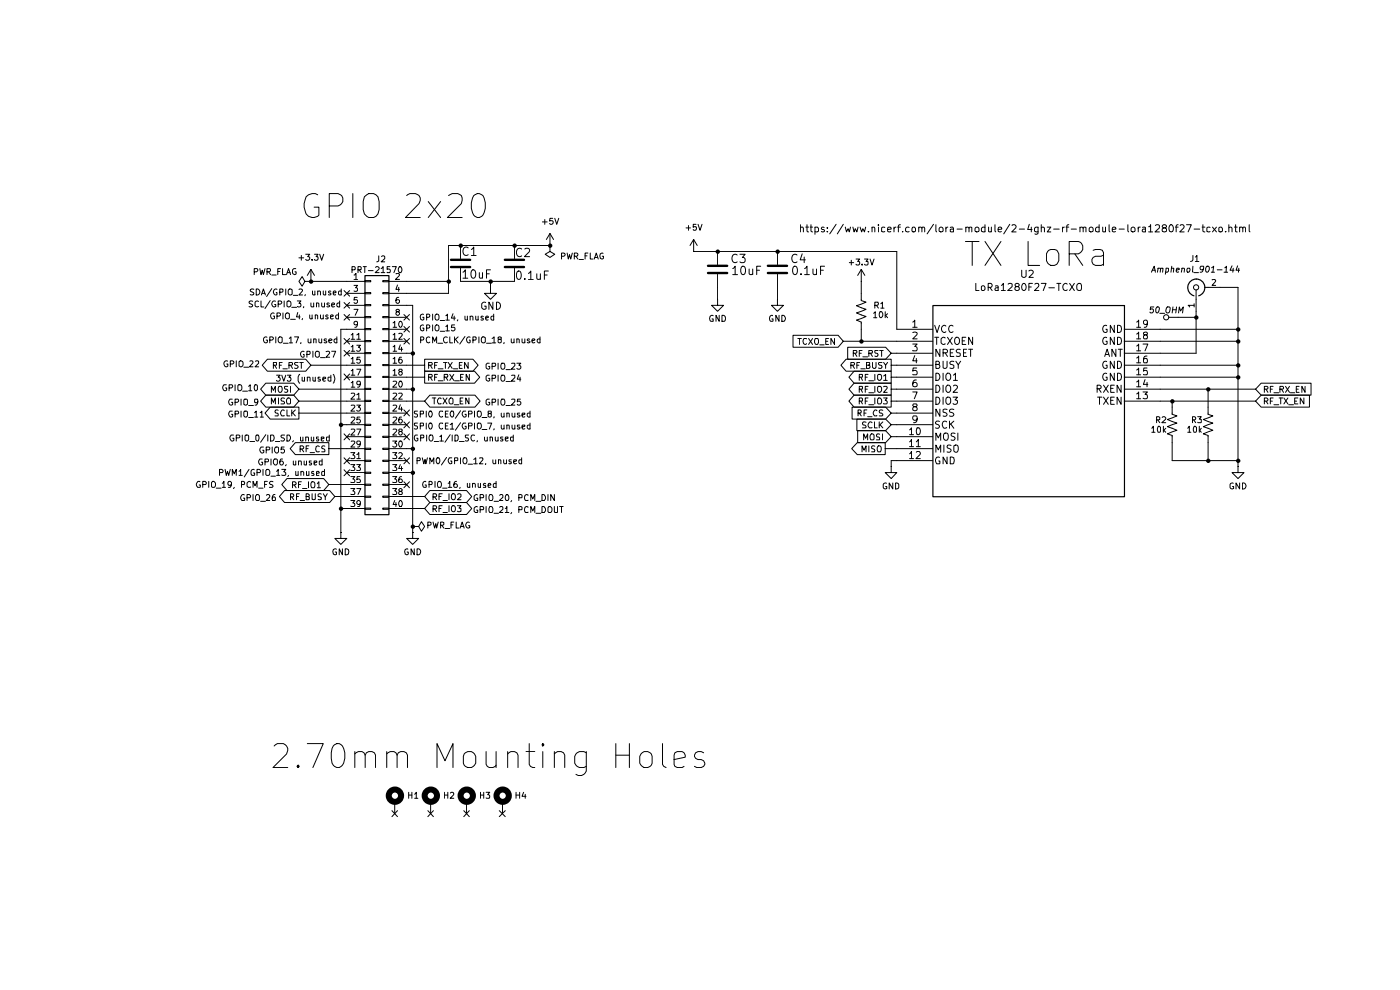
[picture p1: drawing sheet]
<svg xmlns="http://www.w3.org/2000/svg" width="297mm" height="210mm" viewBox="0 0 297 210" stroke-linecap="round" stroke-linejoin="round" font-family="sans-serif">
<g fill="none" stroke="#000" stroke-width="1.3">
<circle cx="83.8" cy="168.8" r="1.31"/>
<circle cx="91.4" cy="168.8" r="1.31"/>
<circle cx="99" cy="168.8" r="1.31"/>
<circle cx="106.6" cy="168.8" r="1.31"/>
</g>
<g fill="none" stroke="#000" stroke-width=".21">
<path d="M53.9 57.7h.5l.3-.3-.2-.4h-.6v1.3M55.1 57l.3 1.3 .2-1 .3 1 .3-1.3M56.6 57.7h.5l.3-.3-.2-.4h-.6v1.3M57 57.7l.4 .6M57.7 58.3h.9M58.9 57.6h.5M59.5 57h-.6v1.3M59.9 57v1.3h.7M60.8 58.3l.4-1.3 .4 1.3M61 57.8h.6M62.7 57h-.4l-.2 .2v.9l.4 .2 .3-.2v-.4h-.2M63.4 54.7h1"/>
<path d="M63.9 54.2v1M64.7 59.7l-.6-1-.7 1 .7 1 .6-1h1.3M64.9 53.9h.8l-.4 .5 .4 .2v.3l-.3 .3h-.4l-.1-.2M66 59.7h.1M66 57.1l-.8 1.3M66 57.1v2.6M66 57.1l.7 1.3M66 59.7h11.4M66.2 55v.2M66.7 53.9h.8l-.4 .5h.3v.7l-.5 .1-.2-.2M67.4 41.3a1.78 1.78 0 0 0-2.6 .9 3.3 3.3 0 0 0 .6 3.7 1.77 1.77 0 0 0 2.2-.3v-1.7h-1M67.8 53.9l.4 1.3 .5-1.3"/>
<path d="M69.8 43.7h1.9a1.34 1.34 0 0 0 1.1-1.3 1.34 1.34 0 0 0-1.1-1.3h-1.9v5M74.7 57.2l.7-.1v-.4l-.2-.1h-.5v1.2M74.8 41.1v5M75.1 58.3l.4-.3v1.3M75.1 59.3h.8M75.9 57.2l.7-.1v-.4l-.1-.1h-.6v1.2M76.2 57.2l.4 .6M77 56.6h.7M77.3 41.7a1.75 1.75 0 0 1 2.9 0 4.1 4.1 0 0 1-.4 4.2l-.6 .2a1.76 1.76 0 0 1-2.2-1.7v-1.6zM77.4 59.5h1.3v.3h-1.3zM77.4 56.6v1.2M78.1 57.4h1.1"/>
<path d="M79.7 56.7l.1-.1h.4l.2 .4-.8 .8h.8M80.3 54.3v1.1l-.4 .1M80.9 57l.4-.4v1.2M80.9 57.8h.7M80.9 54.4l.2-.1h.3l.2 .1v.5l-.7 .6h.7M81.2 59.5h1.3v.3h-1.3zM82.5 59.7h12.7M82.7 56.6h-.6v.5h.4l.3 .2-.1 .5-.6-.1M83.2 56.6h.9l-.5 1.2M84 58.1l.5-.1 .3 .3-.9 1h.9M84.7 56.6h.1a.76 .76 0 0 1 .3 1.2l-.4-.1a.94 .94 0 0 1 0-1.1zM86.3 41.5l.1-.2a2.02 2.02 0 0 1 2.5 .2l.3 .5v.5l-.3 .7-2.9 2.9h3.2"/>
<path d="M90.8 42.8l2.7 3.3M93.5 42.8l-2.7 3.3M95.2 41.5a2.05 2.05 0 0 1 2.7 0l.1 .5-.1 1.2-3 2.9h3.1M97.7 52.1v2.8M97.7 56.9v2.8h11.4v-2.8M98.2 57.7l.5-.5v1.8M98.2 59h1M99.3 52.6a.71 .71 0 0 0-.9 0 .71 .71 0 0 0-.2 .8 .67 .67 0 0 0 .4 .7 .67 .67 0 0 0 .7-.1M100 52.9l.5-.5v1.8M100 54.2h1M100.1 57.4l.2-.2a.95 .95 0 0 1 .6 .9 .95 .95 0 0 1-.6 .9l-.2-.2-.2-.5zM100.5 41.5a1.28 1.28 0 0 1 2.2 .5 3.8 3.8 0 0 1-.5 3.9 1.2 1.2 0 0 1-2-.8 4.3 4.3 0 0 1 .3-3.6z"/>
<path d="M101.7 57.8l.1 1.1 .3 .1 .3-.2M102.4 57.8v1.2M103.2 58.1h.6M104.1 57.2h-.9v1.8M104.1 59.7v1.3M109.1 52.1v2.8M109.7 57.7l.3-.2a.95 .95 0 0 1 .6 .9 .95 .95 0 0 1-.6 .9l-.3-.2-.1-.5zM110.7 52.8a.71 .71 0 0 0-.9 0 .71 .71 0 0 0-.2 .9 .67 .67 0 0 0 .3 .7 .67 .67 0 0 0 .8-.1M111.3 59.1v.2M111.3 52.8l.7-.1 .3 .1 .1 .4-1.1 1.2h1.1M112.1 58l.5-.5v1.8M112.1 59.3h1"/>
<path d="M113.9 58.1l.1 1.1 .4 .1 .2-.2M114.6 58.1v1.2M115.1 47.1h1M115.5 58.3h.6M115.6 46.6v1M116.3 57.5h-.8v1.8M116.7 52.1h.1M116.7 52.1v1.2l1 .6-1 .7-1-.7 1-.6M116.7 49.5l-.8 1.3M116.7 49.5v2.6M116.7 49.5l.7 1.3M116.7 52.1h-21.5v10.1h-12.7"/>
<path d="M117.3 46.3h-.6l-.1 .6 .6-.1 .1 .2v.3l-.2 .3h-.3l-.2-.2M117.7 46.3l.4 1.3 .4-1.3M119.1 54.4h.5l.3-.3-.1-.3-.7-.1v1.2M120.3 53.7l.3 1.2 .2-.9 .3 .9 .3-1.2M121.8 54.4l.7-.1v-.5l-.7-.1v1.2M122.2 54.4l.4 .5M122.9 55h.9M124.1 54.3h.4M124.7 53.7h-.6v1.2M125.2 53.7v1.2h.6M126.1 54.9l.4-1.2 .4 1.2M126.2 54.6h.5"/>
<path d="M127.9 53.8a.61 .61 0 0 0-.6 .2 .61 .61 0 0 0 0 .8l.4 .1 .3-.1v-.4h-.2M145.5 48.3h1M146 47.8v1.1M147.2 53.3h.1M147.2 53.3h43v16.5h7.7M147.2 50.8l-.8 1.3M147.2 50.8v2.5M147.2 50.8l.7 1.3M147.7 47.6h-.6v.6l.6-.1v.7l-.5 .1-.1-.2M148.1 47.6l.4 1.3 .4-1.3M152.2 53.3v2.8M152.2 58.2v5.3"/>
<path d="M155.4 57l.6-.5v1.8M155.4 58.3h1.1M156.4 54.1a.71 .71 0 0 0-.9 0 .71 .71 0 0 0-.2 .8 .67 .67 0 0 0 .3 .7 .67 .67 0 0 0 .8-.1M157 53.9h1.1l-.6 .7 .5 .2v.7l-.3 .2h-.5l-.2-.2M157.4 56.6l.2-.1a.95 .95 0 0 1 .6 .9 .95 .95 0 0 1-.6 .9 1.18 1.18 0 0 1-.2-1.7zM158.9 57.1l.1 1.1 .4 .1 .3-.2M159.7 57.1v1.2M160.5 57.3h.6M161.4 56.5h-.9v1.8M164.9 53.3v2.8M164.9 58.2v5.3M168.3 56.6l.3-.1a.95 .95 0 0 1 .6 .9 .95 .95 0 0 1-.6 .9l-.3-.2-.2-.5z"/>
<path d="M169.1 54.1a.71 .71 0 0 0-.9 0 .71 .71 0 0 0-.2 .8 .67 .67 0 0 0 .3 .7 .67 .67 0 0 0 .8-.1M169.8 48.3l.2-.1 .3 .1 .1 .9M169.8 47.7v1.5M169.9 58.1v.2M170.2 53.8l-.4 1.3h1.1M170.6 54.5v1.2M170.7 57l.5-.5v1.8M170.7 58.3h1M170.9 48.2h.6M171.2 47.7v1.3l.3 .2M171.9 48.2h.5M172 47.7v1.3l.4 .2"/>
<path d="M172.5 57.1l.1 1.1 .4 .1 .2-.2M172.9 48.3l.5-.1 .3 .3-.1 .6h-.7M172.9 48.2v1.5M173.2 57.1v1.2M174.1 57.3h.6M174.8 48.3l-.4-.1-.2 .3 .6 .3 .1 .2-.2 .2-.5-.1M174.9 56.5h-.8v1.8M175.5 49.1v.1M175.5 48.3v.1M177.4 47.6l-1.4 2M178.9 47.6l-1.3 2M179.3 48.2l.3 1 .3-.7 .3 .7 .2-1"/>
<path d="M180.2 55.7h.9M180.6 55.2v1M180.9 48.2l.3 1 .2-.7 .4 .7 .2-1M181.6 54.9h.8l-.5 .6h.4l.1 .1-.1 .5-.5 .1-.2-.2M182.5 48.2l.3 1 .2-.7 .4 .7 .2-1M182.7 59.7h.1M182.7 57.1v6.7l1 .3-2 .8 2 .7-2 .8 2 .7-2 .8 1 .4v4.1M182.7 57.1l-.8 1.3M182.7 57.1l.8 1.3M182.9 56v.2M183.4 54.9h.7l-.4 .6h.4v.5l-.1 .2h-.4l-.2-.2M184.2 49.1v.1"/>
<path d="M184.6 54.9l.4 1.3 .4-1.3M185 48.3l.2-.1 .3 .1 .1 .9M185 48.2v1M186.4 47.7v.1M186.4 48.2v1M187.7 48.3l-.4-.1-.3 .1v.8h.7M188.3 48.7l.8-.1-.1-.3-.4-.1-.3 .2 .1 .7h.6M189.7 48.2v1M190.1 48.2l-.4 .3M190.4 48.2h.6M191 47.7l-.4 .2v1.3M191.5 49.1v.1"/>
<path d="M192.9 48.3l-.5-.1-.3 .3 .1 .6h.7M193.5 48.3l.5-.1 .1 .1v.8h-.6zM194.9 48.3l.2-.1 .4 .1 .1 .9M194.9 48.2v1M195.6 48.4l.1-.2 .4 .1 .1 .9M198 47.6l-1.3 2M198.5 47.7v1.3l.2 .2M199.3 48.3l.3-.1 .4 .1v.8h-.7zM200.7 48.2v1M201.1 48.2l-.4 .3M201.6 48.3h.6l.1 .9M202.3 48.6l-.7 .1v.4h.7"/>
<path d="M203 48.6h1.1M204.8 51.2h2.9M204.9 48.3h.1a.36 .36 0 0 1 .6 .1v.8M204.9 48.2v1M205.6 48.4l.1-.2 .5 .1v.9M206.2 51.2v5.1M206.9 48.3l.3-.1 .4 .1v.8h-.7zM209 48.3l-.5-.1-.3 .3 .1 .6h.7M209 51.2l3.3 5.1M209 47.7v1.5M209.7 48.2v.9h.6M210.3 48.2v1"/>
<path d="M211.1 47.7v1.3l.1 .2M211.8 48.7l.7-.1-.1-.3-.4-.1-.2 .2v.7h.6M212.3 51.2l-3.3 5.1M214.2 47.6l-1.3 2M214.7 47.8l.2-.1h.3l.4 .4-1 1.1h1M216.2 48.6h1.1M216.7 57.3v1.3a.54 .54 0 0 0 1 0v-1.3M218.1 51.2v5.1h2.5M218.3 57.5l.6-.2 .3 .4-.1 .3-.8 .8h.9M218.4 47.6l-.4 1.1h.9M218.8 48.2v1M220.2 48.2v1.2l-.3 .3-.4-.1"/>
<path d="M220.2 48.3l-.4-.1-.3 .3v.6h.7M220.9 48.3h.1a.36 .36 0 0 1 .6 .1v.8M220.9 47.7v1.5M222.2 48.2h.7l-.7 1h.7M222.2 53.3a1.38 1.38 0 0 1 2.4 .5v1.5l-.4 .7a1.36 1.36 0 0 1-2.2-.7v-1.5zM223.5 48.6h1.2M225.4 48.2v1M225.8 48.2l-.4 .3M226.1 48.2h.6M226.7 47.7l-.4 .2v1.3M226.8 53.8h2a1.37 1.37 0 0 0 1-1.3 1.37 1.37 0 0 0-1-1.3h-2v5.1M227.2 48.6h1.1"/>
<path d="M228 53.8l1.7 2.5M229.1 48.3h.1a.36 .36 0 0 1 .6 .1v.8M229.1 48.2v1M229.8 48.4l.2-.2 .4 .1v.9M231.1 48.3l.3-.1 .4 .1v.8h-.7zM231.9 53.1l.5-.2h.9l.5 .2 .3 .5v2.7M233.2 48.3l-.5-.1-.3 .3 .1 .6h.7M233.2 47.7v1.5M233.9 48.2v.9h.6M234.1 54.1l-.5 .3h-1.2a.99 .99 0 0 0-.8 .9 .99 .99 0 0 0 .8 1h1.2l.5-.3M234.5 48.2v1M235.3 47.7v1.3l.2 .2"/>
<path d="M236 48.7l.7-.1-.1-.3-.4-.1-.2 .2v.6l.2 .2 .4-.1M237.4 48.6h1.1M239.3 47.7v1.3l.1 .2M240 48.3l.3-.1 .4 .1v.8h-.7zM241.5 48.2v1M241.9 48.2l-.3 .1-.1 .2M242.4 48.3h.6v.9M243 48.6h-.5l-.2 .3 .2 .3 .5-.1M243.7 48.1l.3-.2 .1-.2v1.5M243.7 49.2h.8M244.3 57.7l.6-1.2 .2 1.2M244.4 57.3h.7"/>
<path d="M245.1 47.8l.3-.1 .5 .1 .1 .5-1 .9h1M245.6 57l.5-.1v.8M245.7 56.9l-.2 .8M246.2 57.1l.1-.2h.4l-.1 .8M246.9 48.3l-.4-.2a.47 .47 0 0 1 .5-.5 .47 .47 0 0 1 .5 .5l-1 .5 .1 .5h.8l.1-.5-.4-.3M247.2 57.7h.4l.3-.2-.1-.6h-.4l-.2 1.3M248.2 47.8l.2-.1a.84 .84 0 0 1 .5 .7 .84 .84 0 0 1-.4 .8 .78 .78 0 0 1-.6-.6 .78 .78 0 0 1 .3-.8zM248.5 57l.5-.1-.1 .8M248.6 56.5l-.2 1.2M249.3 48.2h.6M249.5 57.3l.7-.2-.1-.2h-.4l-.2 .7 .2 .1h.3M249.9 47.7l-.4 .2v1.3"/>
<path d="M250.4 47.8l.1-.1h.5l.2 .4-.9 1.1h.9M250.7 57l.5-.1v.8M250.8 56.9l-.2 .8M251.7 47.7h1l-.6 1.5M251.9 57l.5-.1 .1 .2-.4 .6-.3-.1zM253.1 56.5l-.1 1.2h.2M253.1 54.2v.9l-.2 .3-.3 .1M253.3 48.6h1.2M253.3 57.8h1M253.6 54.5l.3-.3v1.3M253.6 55.5h.7M255 48.2h.6"/>
<path d="M255.2 47.7v1.3l.4 .2M255.4 57l-.2 .1a.36 .36 0 0 1-.6-.1l.2-.5h.5a.88 .88 0 0 1-.7 1.2M255.9 56.6l.5-.1 .1 .2v.5l-.4 .5-.3-.2zM256.7 48.3l-.4-.1-.3 .1v.8h.7M257 57.7h.6M257 56.8l.5-.3-.2 1.2M257.1 59.4l.5-.1 .3 .2-.8 1h.8M257.2 48.2l.9 1M258.1 48.2l-.9 1M258.2 57.2h1M258.6 48.3l.2-.1 .4 .1v.8h-.6zM259.7 57.7h.7"/>
<path d="M259.8 56.8l.4-.3-.1 1.2M260 49.1v.1M260.7 48.3h.1a.36 .36 0 0 1 .6 .1v.8M260.7 47.7v1.5M261.4 56.4l-.5 .9h.9M261.6 56.9l-.1 .8M261.9 48.2h.6M262.1 47.7v1.4l.4 .1M262.6 56.4l-.4 .9h.8M262.8 56.9l-.1 .8M263 48.3l.1-.1 .5 .1 .1 .9M263 48.2v1"/>
<path d="M263.7 48.4l.1-.2 .4 .1v.9M265 47.7v1.3l.2 .2M48.3 76.6a.58 .58 0 0 0-.8 .6 .58 .58 0 0 0 .8 .5v-.5h-.2M48.9 77.2h.5l.2-.2-.1-.4-.6-.1v1.3M50.1 76.5v1.3M50.7 76.7l.3-.2 .3 .1a.74 .74 0 0 1 .2 1l-.3 .2-.5-.2zM51.7 77.9h1M53 76.6l.4-.1 .3 .4-.8 .9h.8M53.6 63.9h-.7a.57 .57 0 0 0 .6 .7v.4h-.7M53.8 61.4h-.6a.57 .57 0 0 0 .6 .7v.4h-.7M54.2 76.6h.7v.4l-.8 .8h.8M54.4 61.3a.65 .65 0 0 1 .7 .6 .65 .65 0 0 1-.7 .7z"/>
<path d="M54.9 63.9h-.6l-.2 .3 .1 .7 .3 .2 .4-.1M55.4 63.8v1.3h.6M55.5 62.6l.4-1.3 .4 1.3M55.6 62.2h.6M56.6 71.5a.58 .58 0 0 0-.7 .6 .58 .58 0 0 0 .7 .5l.1-.5h-.2M56.7 76.2h8.2l1.1 1.3-1.1 1.2h-8.2l-1.1-1.2zM57.2 72.1h.5l.3-.2-.1-.4h-.7v1.2M57.3 63.8l-1.1 1.6M57.7 61.2l-1.1 1.7M58 77.5h.6l.1-.5-.7-.1v1.2M58.2 66.5a.58 .58 0 0 0-.8 .5 .58 .58 0 0 0 .8 .6l.1-.5h-.3M58.3 77.5l.4 .6"/>
<path d="M58.4 63.9l-.1-.1a.64 .64 0 0 0-.7 .6 .64 .64 0 0 0 .7 .7l.2-.1v-.4h-.2M58.5 71.5v1.2M58.7 79.6h.7l-.4 .4 .4 .3v.3l-.2 .3h-.4l-.1-.2M58.8 61.4l-.2-.1a.64 .64 0 0 0-.6 .6 .64 .64 0 0 0 .6 .7l.2-.1v-.4h-.2M58.8 67.1h.5l.2-.3-.1-.3-.6-.1v1.2M59 64.5h.5l.3-.2-.1-.4-.7-.1v1.3M59.1 71.6l.3-.1 .5 .1v1l-.3 .1-.3-.1a.74 .74 0 0 1-.2-1zM59.3 77.5h.4M59.4 62h.5l.1-.2v-.4l-.6-.1v1.3M59.8 79.6l.4 1.3 .4-1.3M59.9 76.9h-.6v1.2M60 78.2h1"/>
<path d="M60 66.4v1.2M60.1 72.8h1M60.3 63.8v1.3M60.6 66.5l.3-.1 .5 .1v1l-.3 .1h-.3a.74 .74 0 0 1-.2-1.1zM60.6 61.3v1.3M60.9 64l.2-.2 .4 .1a.74 .74 0 0 1 .1 1l-.2 .2-.5-.2zM61 79.6h.7l-.4 .4 .4 .3-.1 .5-.5 .1-.1-.2M61.2 61.5l.3-.2 .5 .2v.9l-.3 .2a.46 .46 0 0 1-.6-.5zM61.3 77.5h.6l.2-.5-.2-.1h-.6v1.2M61.4 71.8l.3-.3v1.2M61.4 72.7h.7M61.6 77.5l.5 .6"/>
<path d="M61.6 67.7h1.1M61.9 65.2h1M62.2 62.7h1M62.5 71.5h.8l-.5 1.2M63.1 63.8h.7l-.4 .5h.4v.7h-.7M63.2 66.3l-.3 .9h.8M63.2 76.9h-.5l-.2 .1 .2 .5h.3l.2 .2-.2 .4h-.5M63.4 61.4l.5-.1 .3 .3-.8 1h.8M63.5 66.8v.8M63.6 79.4l-.4 .5v.9l.4 .5M63.6 76.9h.7M63.8 72.6v.3"/>
<path d="M63.9 76.9v1.2M64.2 67.6l-.1 .2M64.4 65l-.1 .3M64.5 74.6a.58 .58 0 0 0-.7 .5 .58 .58 0 0 0 .7 .6v-.5h-.2M64.8 62.5l-.1 .2M65.1 75.2h.5l.2-.2v-.4l-.7-.1v1.3M65.4 71.9v.7l.1 .1 .5-.1M65.7 66.8v.7l.2 .1 .3-.1M66 64.3v.6l.1 .2 .4-.1M66 77.5h11.4M66 71.9v.8M66.2 66.8v.8"/>
<path d="M66.3 61.7v.7l.2 .2 .3-.1M66.4 74.5v1.3M66.5 72h.6v.7M66.5 64.3v.8M66.5 71.9v.8M66.8 61.7v.9M66.9 66.9l.3-.1 .2 .2v.6M66.9 66.8v.8M67 74.7l.2-.2 .5 .2v.9l-.2 .2a.46 .46 0 0 1-.6-.4zM67.1 64.3h.4l.1 .1v.7M67.1 64.3v.8M67.4 61.8l.4-.1 .2 .2v.7"/>
<path d="M67.4 61.7v.9M67.6 71.9v.7l.3 .1 .3-.1M68 66.8v.7l.2 .1 .4-.1M68 75.9h1M68.2 64.3v.6l.2 .2 .4-.1M68.2 71.9v.8M68.6 61.7v.7l.1 .2 .4-.1M68.6 66.8v.8M68.8 64.3v.8M69.1 61.7v.9M69.2 74.6l.5-.1 .2 .3-.7 1h.7M69.3 72l-.4-.1-.2 .2 .5 .2 .1 .3-.1 .1-.5-.1"/>
<path d="M69.6 66.9l-.3-.1-.2 .2 .2 .2 .3 .1v.3h-.5M69.8 72.3l.6-.2v-.1l-.4-.1-.2 .2v.5l.2 .1 .4-.1M69.8 64.3h-.3l-.2 .2 .6 .4-.2 .2-.4-.1M70.1 67.2l.6-.1v-.2l-.4-.1-.2 .2v.5l.2 .1h.4M70.2 61.8l-.4-.1-.1 .2 .1 .2 .4 .1v.3h-.5M70.2 79.6v1.3M70.4 74.5h.8l-.5 1.3M70.4 64.7l.6-.1v-.3h-.5l-.1 .1v.5l.1 .2 .5-.1M70.7 79.4a1.44 1.44 0 0 1 0 1.9M70.7 62.1h.6l-.2-.4-.4 .2v.5l.2 .2 .3-.1M71.5 72l-.4-.1-.2 .2v.4l.2 .2 .4-.1M71.5 71.5v1.2"/>
<path d="M71.8 66.9l-.3-.1-.3 .3 .1 .5h.5M71.8 66.4v1.2M72.1 64.3h-.4l-.2 .2v.5h.6M72.1 63.8v1.3M72.4 61.8l-.3-.1-.3 .3 .1 .5h.5M72.4 61.3v1.3M73 66.7l1.2 1.2M73 64.2l1.2 1.2M73 61.6l1.2 1.2M73 71.8l1.2 1.2M73 74.3l1.2 1.2M73 79.3l1.2 1.3"/>
<path d="M73.6 67.3h3.8M73.6 74.9h3.8M73.6 72.4h3.8M73.6 62.2h3.8M73.6 64.8h3.8M74.2 66.7l-1.2 1.2M74.2 64.2l-1.2 1.2M74.2 61.6l-1.2 1.2M74.2 71.8l-1.2 1.2M74.2 74.3l-1.2 1.2M74.2 79.3l-1.2 1.3M74.5 71l.3-.3v1.3"/>
<path d="M74.5 73.6l.3-.4v1.3M74.5 76.1l.3-.3v1.2M74.5 78.7l.3-.4v1.3M74.5 72h.8M74.5 74.5h.8M74.5 77h.8M74.5 79.6h.8M75.1 60.5h.8l-.5 .5h.3l.2 .3-.1 .4h-.7M75.1 65.6h.8l-.5 1.3M75.7 71l.4-.3v1.3M75.7 73.2h.8l-.5 .5 .5 .2v.4l-.3 .2h-.3l-.2-.2M75.7 78.3h.8l-.6 1.3"/>
<path d="M75.7 72h.8M75.8 63.1h-.6l-.1 .6 .6-.1 .2 .2v.3l-.3 .2h-.3l-.2-.1M75.9 68.7l-.1 .1a.42 .42 0 0 1-.6 0 .42 .42 0 0 1 0-.6h.4a.72 .72 0 0 1 .2 .7 .72 .72 0 0 1-.5 .5M76.4 75.8h-.6l-.1 .6 .5-.2 .3 .3v.3l-.3 .2-.5-.1M77.4 79.8h1.3v.3h-1.3zM77.4 77.3h1.3v.3h-1.3zM77.4 74.8h1.3v.2h-1.3zM77.4 72.2h1.3v.3h-1.3zM77.4 69.7h1.3v.2h-1.3zM77.4 67.1h1.3v.3h-1.3zM77.4 64.6h1.3v.3h-1.3zM77.4 62.1h1.3v.2h-1.3z"/>
<path d="M77.4 69.8h-5.1v43.1M81.2 79.8h1.3v.3h-1.3zM81.2 77.3h1.3v.3h-1.3zM81.2 74.8h1.3v.2h-1.3zM81.2 72.2h1.3v.3h-1.3zM81.2 69.7h1.3v.2h-1.3zM81.2 67.1h1.3v.3h-1.3zM81.2 64.6h1.3v.3h-1.3zM81.2 62.1h1.3v.2h-1.3zM82.5 77.5h7.6M82.5 67.3h3.8M82.5 74.9h5"/>
<path d="M82.5 69.8h3.8M82.5 72.4h3.8M82.5 64.8h5v48.1M83.4 68.5l.3-.3v1.2M83.4 71l.3-.3v1.3M83.4 73.6l.3-.4v1.3M83.4 76.1l.3-.3v1.2M83.4 78.7l.3-.4v1.3M83.4 69.4h.8M83.4 72h.8M83.4 74.5h.8M83.4 77h.8"/>
<path d="M83.4 79.6h.8M84.2 66.1l-.2-.2 .1-.2h.6v.3l-.5 .1-.2 .3v.2l.2 .3h.3l.3-.3v-.2l-.3-.3M84.3 60.5l-.3 .9h.8M84.6 70.8l.5-.1 .2 .3-.7 1h.7M84.6 63.1l-.4 .1a.92 .92 0 0 0 0 1.1h.3l.3-.2v-.3l-.2-.2h-.4l-.2 .2M84.6 61v.8M84.8 68.2a.61 .61 0 0 1 .6 .4 .61 .61 0 0 1-.2 .7 .6 .6 0 0 1-.7-.3 .6 .6 0 0 1 .3-.8zM84.8 78.8l-.2-.2 .1-.2 .5-.1 .1 .3v.1l-.5 .1-.2 .3v.2l.2 .3h.3l.2-.3v-.2l-.2-.3M84.9 73.2l-.3 .9h.8M85.2 75.8l-.4 .1a.92 .92 0 0 0 0 1.1h.3l.2-.2v-.3l-.2-.3h-.3l-.2 .3M85.2 73.7v.8M85.7 69.3l1.2 1.1"/>
<path d="M85.7 71.8l1.2 1.2M85.7 66.7l1.2 1.2M86.9 69.3l-1.2 1.1M86.9 71.8l-1.2 1.2M86.9 66.7l-1.2 1.2M89.2 72.1h.6v-.6h-.6v1.2M89.8 66.7a.61 .61 0 0 0-.6 .3 .61 .61 0 0 0 0 .7l.4 .2 .3-.2v-.4h-.2M89.8 69a.61 .61 0 0 0-.6 .3 .61 .61 0 0 0 0 .7l.4 .2 .3-.2v-.4h-.2M90.1 76.2h10.2l1.1 1.3-1.1 1.2h-10.2zM90.1 78.7h10.6l1.1 1.3-1.1 1.3h-10.6zM90.5 67.3l.6-.1v-.5l-.6-.1v1.3M90.5 69.6l.6-.1v-.5l-.6-.1v1.3"/>
<path d="M90.9 77.5h.6l.2-.5-.2-.1h-.6v1.2M91.2 71.5h-.1a.61 .61 0 0 0-.7 .3 .61 .61 0 0 0 .1 .8l.3 .1 .4-.1M91.3 77.5l.4 .6M91.8 72.7v-1.2l.4 .9 .4-.9v1.2M91.8 66.6v1.3M91.8 68.9v1.3M92.2 77.5h.4M92.4 66.8l.2-.2 .4 .2 .1 .7-.3 .4-.4-.2zM92.4 69.1l.2-.2 .4 .2 .1 .7-.3 .4-.4-.2zM92.8 76.9h-.6v1.2M92.8 79.4h-.6v1.3M92.9 72.8h1"/>
<path d="M93 78.2h1M93.4 68h.9M93.4 70.3h.9M94.1 76.9h.7M94.5 76.9v1.2M94.6 67l.3-.4v1.3M94.6 69.3l.3-.4v1.3M94.6 67.9h.7M94.6 70.2h.7M94.9 71.5a.59 .59 0 0 0-.8 .5 .59 .59 0 0 0 .7 .6h.1M95.1 76.9l.8 1.2M95.4 71.5v1.2h.6"/>
<path d="M95.4 79.4l.9 1.3M95.9 76.9l-.8 1.2M96.1 66.5l-.3 1h.8M96.2 78.2h.9M96.3 79.4l-.9 1.3M96.4 67.1v.8M96.4 68.9h-.6v.6l.6-.1 .1 .2v.3l-.2 .3h-.4l-.1-.2M96.4 71.5v1.2M96.6 72l.6 .7M97.1 67.8l-.1 .3M97.2 71.5l-.8 .6M97.5 77.5h.4"/>
<path d="M98 76.9h-.5v1.2h.5M98.3 79.4h-.6v1.3h.6M98.6 67.1v.6l.2 .2 .3-.2M98.6 71.4l-1.1 1.6M99.1 67.1v.8M99.3 76.9v1.2l-.7-1.2v1.2M99.6 79.4v1.3l-.7-1.3v1.3M99.7 67.1h.5l.1 .1v.7M99.7 71.5a.58 .58 0 0 0-.7 .6 .58 .58 0 0 0 .7 .5v-.5h-.1M99.7 67.1v.8M100.3 72.1h.5l.2-.1v-.5h-.7v1.2M100.9 67.1v.6l.2 .2 .3-.2"/>
<path d="M101.4 67.1v.8M101.6 71.5v1.2M102.2 71.6l.2-.1 .6 .1v1l-.3 .1a.46 .46 0 0 1-.6-.4zM102.5 67.1h-.3l-.2 .1 .2 .3 .3 .1v.2h-.5M103 67.5l.6-.2-.1-.2-.5 .1v.5l.2 .2 .3-.1M103 64.2l-.4-.1-.4 .3v.9l.4 .3 .5-.2v-.5h-.3M103.2 72.8h1M103.8 79.6h-.4l-.3 .2 .1 .9 .3 .2 .3-.1 .1-.5h-.3M103.8 77h-.4l-.3 .3 .1 .8 .3 .2 .3-.1 .1-.5h-.3M104.1 61v1.2h1.2l-1.2 1.3-1.3-1.3h1.3M104.1 61h.1M104.4 71.8l.4-.3v1.2"/>
<path d="M104.4 77.7l.7-.1v-.6h-.7v1.3M104.4 72.7h.8M104.6 64.1v1.5l-.9-1.5v1.5M104.7 67.1h-.3l-.3 .2 .1 .5h.5M104.7 66.6v1.3M105.3 64.1a.77 .77 0 0 1 .9 .8 .77 .77 0 0 1-.9 .7zM105.7 77v1.3M105.7 79.6v1.3M105.9 72l-.2-.1v-.4h.6v.5l-.6 .1v.5l.2 .1 .4-.1v-.5l-.2-.1M106.4 79.6h.5l.2 .8a.46 .46 0 0 1-.6 .5 .95 .95 0 0 1-.1-1.3zM106.4 77h.5l.2 .9a.46 .46 0 0 1-.6 .4 .95 .95 0 0 1-.1-1.3zM106.9 72.6l-.1 .3"/>
<path d="M107.4 78.4h.9M108.5 71.9v.7l.1 .1 .5-.1M108.5 79.7l.6-.1 .1 .5-.7 .8h.7M108.5 77.1l.6-.1 .1 .6-.7 .7h.7M109.1 71.9v.8M109.6 72l.4-.1 .2 .2v.6M109.6 77h.9l-.4 .5 .4 .2v.4l-.3 .2-.6-.2M109.6 71.9v.8M110.1 79.5l-.4 .9h.8M110.7 71.9v.7l.2 .1 .4-.1M111.3 71.9v.8M112.4 72l-.4-.1-.2 .2 .6 .5-.2 .1-.4-.1"/>
<path d="M112.9 72.3l.6-.2v-.1l-.5-.1-.1 .2v.5l.1 .1 .5-.1M114.6 72l-.4-.1-.2 .2v.4l.2 .2 .4-.1M114.6 71.5v1.2M151.3 67a.66 .66 0 0 0-.7 .4 .66 .66 0 0 0 .2 .8h.5v-.6h-.3M152.2 63.5v1.3h1.3l-1.3 1.2-1.2-1.2h1.2M152.2 63.5h.1M152.6 66.9v1.3l-.7-1.3v1.3M153.2 66.9a.71 .71 0 0 1 .7 .4 .71 .71 0 0 1-.2 .9h-.5zM163.9 67a.65 .65 0 0 0-.7 .4 .65 .65 0 0 0 .3 .8l.5-.1v-.5h-.3M164.9 63.5v1.3h1.3l-1.3 1.2-1.2-1.2h1.2M164.9 63.5h.1M165.3 66.9v1.3l-.7-1.3v1.3"/>
<path d="M165.9 66.9a.71 .71 0 0 1 .7 .4 .71 .71 0 0 1-.2 .9h-.5zM168.2 71.1h9.6l1.1 1.3-1.1 1.3h-9.6zM169.2 71.8h.8M169.6 71.8v1.3M171.1 71.9l-.1-.1a.65 .65 0 0 0-.7 .5 .65 .65 0 0 0 .5 .8l.3-.2M171.5 71.8l.9 1.3M172.4 71.8l-.9 1.3M173 71.8h.5a.75 .75 0 0 1-.4 1.3 .84 .84 0 0 1-.1-1.3zM173.9 73.2h.9M175.2 72.4h.4M175.8 71.8h-.6v1.3h.6M177 71.8v1.3l-.7-1.3v1.3"/>
<path d="M178.9 72.4h19M179.5 76.2h9.6v2.5h-9.6l-1.1-1.2zM179.8 73.7h8.1l1.2 1.2-1.2 1.3h-8.1zM180.5 77.5h.6l.2-.5-.2-.1h-.6v1.2M180.8 77.5l.5 .6M181 74.9h.6l.2-.4-.2-.2h-.6v1.3M181.2 78.7h7.9v2.6h-7.9l-1.1-1.3zM181.4 74.9l.4 .7M181.8 77.5h.4M182.3 74.9h.4M182.4 76.9h-.6v1.2M182.6 78.2h1"/>
<path d="M182.9 74.3h-.6v1.3M183 75.7h1.1M183.8 77.5l.6-.1 .1-.4-.7-.1v1.2h.5l.3-.4-.1-.2h-.3M184.1 79.4h-.5v1.3M184.3 74.9h.7v-.6h-.7v1.3M184.7 74.9l.4 .7M185.1 76.9v1l.2 .2h.3l.2-.2v-1M185.3 66.5l.4-.4v1.3M185.3 67.4h.7M185.6 64.8l.7-.1v-.6h-.7v1.3M185.6 79.4v1.3M185.9 64.8l.5 .6"/>
<path d="M186.2 79.6l.2-.2h.4a.8 .8 0 0 1-.1 1.3h-.3l-.2-.3zM186.3 74.3l-.7 .1v.4l.7 .4-.1 .3h-.6M186.6 66.2l.1-.1a.65 .65 0 0 1 .6 .6 .65 .65 0 0 1-.4 .7l-.3-.2-.1-.3zM186.6 74.3h.8M186.9 64.4l.3-.3v1.3M186.9 65.4h.6M187 74.3v1.3M187.1 76.9h-.6l-.1 .1 .2 .5 .4 .1v.5h-.6M187.5 79.8l.4-.4v1.3M187.5 76.9l.4 .6 .4-.6M187.8 66.1v1.3M187.9 77.5v.6"/>
<path d="M187.9 66.9l.4 .5M188.3 66.5l-.5 .5M189.1 77.5h8.8M189.1 74.9h8.8M193.6 68.3l.5-.4v1.5M193.6 70.5l.6-.1 .4 .3-.1 .3-.9 .9h1M193.6 73h1l-.5 .5 .4 .2v.6h-.9M193.6 69.4h1M194.1 75.4l-.5 1.1h1M194.4 76v1M194.5 78.1h-.8l-.1 .6 .3-.1 .5 .1 .2 .2-.1 .5h-.9M198.3 69l.5 1.5 .5-1.5"/>
<path d="M198.3 71.5h.8M198.5 77.3h.6l.2-.4-.2-.3h-.6v1.5h.6a.45 .45 0 0 0 .3-.4 .45 .45 0 0 0-.3-.4M198.5 79.2a.77 .77 0 0 1 .9 .7 .77 .77 0 0 1-.9 .8zM198.7 71.5v1.6M199.4 74.1v1.5l-.9-1.5v1.5M200.1 74.8h.7l.2-.5-.3-.2h-.6v1.5M200.1 76.6v1.4l.2 .1h.4l.2-.3v-1.2M200.1 79.2v1.5M200.5 71.7l-.4-.2-.5 .4v.8l.5 .4 .4-.2M200.5 74.8l.5 .8M200.7 69.2l-.1-.1a.7 .7 0 0 0-.9 .7 .7 .7 0 0 0 .9 .6h.1M201 79.2h.3a.97 .97 0 0 1 0 1.5h-.3a.97 .97 0 0 1 0-1.5z"/>
<path d="M201 71.5l1 1.6M201.6 74.8h.5M202 71.5l-1 1.6M202.2 69.2l-.1-.1a.74 .74 0 0 0-.9 .5 .74 .74 0 0 0 .6 .9l.4-.1M202.3 79.6l.4-.4v1.5M202.4 74.1h-.8v1.5h.8M202.4 76.7a.6 .6 0 0 0-.9 .2l.2 .4 .7 .3v.4a.64 .64 0 0 1-.9 .1M202.8 76.6l.5 .8 .5-.8M202.9 71.5h.3a.97 .97 0 0 1 0 1.6h-.3a.97 .97 0 0 1 0-1.6zM203.3 77.4v.7M203.7 74.2a.6 .6 0 0 0-.8 .1l.1 .5 .7 .2v.4a.64 .64 0 0 1-.8 .1M204.1 72.3h.5"/>
<path d="M204.4 74.8h.5M204.9 71.5h-.8v1.6h.8M205.1 74.1h-.7v1.5h.7M205.5 74.1h.8M205.9 74.1v1.5M206.3 71.5v1.6l-.8-1.6v1.6M207 60.1v1.5h.7M208.2 60.8l.2-.2 .5 .2 .1 .6-.3 .2-.5-.1zM209.6 61h.6a.47 .47 0 0 0 .3-.5 .47 .47 0 0 0-.3-.4h-.6v1.5M210 61l.5 .6M211.2 60.7h.6v.9M211.8 61h-.6l-.1 .3 .1 .3h.6"/>
<path d="M212.4 60.5l.5-.4v1.5M212.4 61.6h.9M213.9 60.3l.2-.2 .5 .1 .1 .6-.9 .8h.9M215.6 60.8l-.2-.2v-.3l.2-.2 .5 .1 .1 .3v.1l-.7 .3-.2 .1v.4a.54 .54 0 0 0 .9 0v-.4l-.3-.2M216.9 60.3l.3-.2a.82 .82 0 0 1 .5 .8 .82 .82 0 0 1-.5 .7 .93 .93 0 0 1-.3-1.3zM218.3 60.9h.5M219 60.1h-.7v1.5M219.5 60.3l.6-.2 .3 .4-.9 1.1h.9M220.9 60.1h1l-.6 1.5M222.5 61h1.2M224.2 60.1h.8M224.6 60.1v1.5"/>
<path d="M226.4 60.3l-.1-.1a.7 .7 0 0 0-.8 .7 .7 .7 0 0 0 .8 .7l.1-.1M226.9 60.1l1 1.5M227.9 60.1l-1 1.5M228.5 60.4a.49 .49 0 0 1 .6-.3 .49 .49 0 0 1 .3 .5v.9l-.5 .1a.91 .91 0 0 1-.4-1.2zM234.4 75.6l.5-1.5 .5 1.5M234.5 75.2h.7M234.8 79.2a.5 .5 0 0 0-.8 .3 .67 .67 0 0 0 0 .9 .67 .67 0 0 0 .9 .1v-.5h-.3M234.8 76.7a.5 .5 0 0 0-.8 .3 .67 .67 0 0 0 0 .8 .67 .67 0 0 0 .9 .2v-.5h-.3M234.8 71.6a.5 .5 0 0 0-.8 .3 .67 .67 0 0 0 0 .8 .67 .67 0 0 0 .9 .2v-.5h-.3M234.8 69.1a.5 .5 0 0 0-.8 .2 .67 .67 0 0 0 0 .9 .67 .67 0 0 0 .9 .2v-.6h-.3M236.4 79.2v1.5l-.9-1.5v1.5M236.4 76.6v1.5l-.9-1.5v1.5"/>
<path d="M236.4 71.5v1.6l-.9-1.6v1.6M236.4 69v1.5l-.9-1.5v1.5M236.7 74.1v1.5l-.8-1.5v1.5M237.1 79.2a.77 .77 0 0 1 .8 .7 .77 .77 0 0 1-.8 .8zM237.1 76.6a.77 .77 0 0 1 .8 .8 .77 .77 0 0 1-.8 .7zM237.1 71.5a.77 .77 0 0 1 .8 .8 .77 .77 0 0 1-.8 .8zM237.1 69a.77 .77 0 0 1 .8 .8 .77 .77 0 0 1-.8 .7zM237.2 74.1h.9M237.7 74.1v1.5M238.5 77.5h24.1M238.5 69.8h24.1M238.5 72.4h24.1"/>
<path d="M241.1 73.4l.5-.4v1.4M241.1 78.5l.5-.4v1.4M241.1 75.9l.5-.4v1.5M241.1 70.9l.5-.5v1.5M241.1 68.3l.5-.4v1.5M241.1 74.4h.9M241.1 69.4h.9M241.1 79.5h.9M241.1 77h.9M241.1 71.9h.9M242.5 73h1l-.6 1.4M242.9 71l-.3-.2a.43 .43 0 0 1 .4-.4 .43 .43 0 0 1 .4 .4l-.1 .2-.6 .2-.1 .4 .1 .3h.6l.1-.5-.2-.4"/>
<path d="M243.3 78.1h-.6l-.1 .6 .2-.1 .5 .1v.8l-.7-.1M243.3 75.5l-.5 .1a1.11 1.11 0 0 0-.1 1.4h.6l.1-.6-.2-.4-.5 .1-.1 .3M243.4 68.5l-.1 .2-.4 .1-.2-.1-.1-.5a.46 .46 0 0 1 .4-.3 .46 .46 0 0 1 .4 .3l-.2 1.1-.5 .1M244.8 65.1h-.7l-.1 .6 .2-.2h.3l.2 .2v.4l-.3 .3h-.3l-.2-.2M245.4 65.2l.2-.1a.7 .7 0 0 1 .4 .7 .7 .7 0 0 1-.5 .6l-.3-.3zM246 66.5h1.1M247.5 65.3l.1-.2h.5a.79 .79 0 0 1-.5 1.3 .78 .78 0 0 1-.1-1.1zM247.9 67.3h5.8M248.8 65.7h.7M248.8 65.1l-.1 1.3M249.6 65.1l-.2 1.3M250 66.4l.2-1.3 .2 .9 .6-.9-.1 1.3"/>
<path d="M253.3 64.8h-1.2l.3 .3M253.3 64.4v.7M253.7 61.5v13.4h-15.2M255.5 61h7.1v38M47.8 99.6l.2 1.2 .3-.8 .2 .8 .4-1.2M48 81.6h-.5a.66 .66 0 0 0-.2 .8 .66 .66 0 0 0 .7 .4l.1-.5h-.3M48.6 82.3h.5l.3-.3-.2-.4h-.6v1.3M49.3 84.7h-.5a.66 .66 0 0 0-.3 .8 .66 .66 0 0 0 .8 .4l.1-.6h-.3M49.3 87.2h-.5a.66 .66 0 0 0-.3 .8 .66 .66 0 0 0 .8 .4l.1-.5h-.3M49.5 92.3h-.5a.66 .66 0 0 0-.2 .8 .66 .66 0 0 0 .7 .4l.1-.5h-.2M49.9 85.3h.5l.2-.2-.1-.4h-.6v1.2M49.9 87.8h.6l.1-.2-.1-.3-.6-.1v1.3"/>
<path d="M49.9 81.6v1.3M50.1 92.9h.6l.2-.4-.2-.2h-.6v1.3M50.5 81.8l.1-.2h.5a.77 .77 0 0 1-.1 1.3l-.5-.2zM50.7 100l.4-.4v1.2M51.1 84.7v1.2M51.1 87.2v1.3M51.4 92.3v1.3M51.5 83h1M51.7 84.8l.2-.1h.4l.2 .1v1l-.3 .1-.5-.1zM51.7 87.4l.2-.2h.4l.2 .2v.8l-.3 .3h-.2l-.3-.3zM52 92.5l.2-.2h.4l.1 .2v.8l-.2 .3h-.3l-.2-.3zM52.7 82l.4-.4v1.3"/>
<path d="M52.7 86h1.1M52.7 88.6h1.1M52.7 82.9h.7M52.8 99.6l-1 1.6M53 93.6h1M53.9 99.7h-.5l-.1 .2v.7l.1 .2h.6v-.5h-.2M54 87.5l.4-.3v1.3M54 81.7l.4-.1 .2 .3v.7l-.2 .3-.4-.2zM54 88.5h.7M54.3 92.5l.1-.2h.4a.82 .82 0 0 1-.3 1.3l-.2-.3zM54.7 85.2l-.3 .2-.4-.1v-.5l.6-.1 .1 .6a.58 .58 0 0 1-.6 .6M55.2 87.5l.3-.3v1.3"/>
<path d="M55.2 88.5h.7M55.6 97.4h-.5a.66 .66 0 0 0-.2 .8 .66 .66 0 0 0 .7 .4l.1-.6h-.2M55.8 99.6v1.2M55.9 94.8h-.5a.66 .66 0 0 0-.3 .8 .66 .66 0 0 0 .8 .4l.1-.5h-.3M56.2 98h.6l.2-.5-.2-.1h-.6v1.2M56.4 83.8h5.9l1.1 1.3-1.1 1.3h-5.9l-1.1-1.3zM56.4 81.3h5.9l1.1 1.2-1.1 1.3h-5.9l-1.1-1.3zM56.4 92.2l-1.1 1.6M56.5 95.4h.6l.1-.4-.1-.2h-.6v1.3M56.6 99.6h.3a.84 .84 0 0 1 .2 1.2h-.5l-.2-.1v-.9zM56.8 92.3v1.3M57.3 86.4h6.1v2.5h-6.1l-1.1-1.3z"/>
<path d="M57.4 92.3h.5a.72 .72 0 0 1 .2 .8 .72 .72 0 0 1-.7 .5zM57.5 97.4v1.2M57.6 85.7v-1.3l.4 .9 .4-.9v1.3M57.6 83.2v-1.2l.4 .8 .4-.8v1.2M57.7 94.8v1.3M58.1 97.5l.2-.1h.4l.1 .1v.9l-.2 .2h-.3a.79 .79 0 0 1-.2-1.1zM58.3 95l.2-.2h.4l.2 .2v.8l-.3 .3h-.2a.79 .79 0 0 1-.3-1.1zM58.4 93.6h1M58.7 100l.3-.4v1.2M59 87h-.4l-.3 .2 .1 .3 .6 .3v.3l-.7 .1M59.1 84.4v1.3M59.2 82h.5a.93 .93 0 0 1-.2 1.2h-.2a.95 .95 0 0 1-.1-1.2z"/>
<path d="M59.8 99.6h.8l-.4 .5 .4 .2v.4l-.1 .1h-.7M59.9 97.4l-.4 .1a.92 .92 0 0 0 .1 1.1h.3l.2-.2v-.4l-.2-.2h-.3l-.2 .2M60.3 87.1v-.1a.66 .66 0 0 0-.8 .4 .66 .66 0 0 0 .3 .8l.5-.1M60.3 94.8h-.6l-.1 .6 .2-.2h.3l.3 .3v.3l-.3 .3h-.3l-.2-.2M60.4 84.5h-.7v.5l.4 .1 .3 .4-.2 .2h-.6M60.4 92.3h-.6l-.2 .2v.1l.3 .3h.2l.3 .4-.3 .3-.5-.1M60.7 98.6l-.2 .2M60.9 87v1.2h.6M60.9 92.3h.5a.72 .72 0 0 1 .2 .8 .72 .72 0 0 1-.7 .5zM61 84.5l.4-.1 .2 .3v.8l-.1 .2h-.5a1.05 1.05 0 0 1 0-1.2zM61 82h-.6v.4l.6 .4v.3h-.6M61.6 82v1.2"/>
<path d="M61.9 87v1.2M62.1 87.5l.6 .7M62.2 93.5l-.1 .2M62.2 97.8v.8h.4l.1-.1M62.7 93.9h7.1v2.5h-7.1l-1.1-1.2zM62.7 87l-.8 .7M62.7 100v.8h.5M62.7 97.8v.8M63.2 100v.8M63.3 97.9l.5-.1 .1 .8M63.3 97.8v.8M63.4 85.1h14"/>
<path d="M63.4 82.5h14M63.4 87.6h14M63.7 95.2h.6l.1-.4-.2-.2h-.5v1.2M63.8 92.7v.8l.3 .1 .2-.2M63.8 100v.8M64 95.2l.4 .6M64.1 80v.8l.3 .1 .2-.2M64.3 92.7v.9M64.5 97.8v.8h.4l.1-.1M64.6 80v.9M64.9 92.8l.5-.1v.9M64.9 92.7v.9"/>
<path d="M64.9 95.2h.5M65 100v.8h.5M65 97.8v.8M65.2 80.1l.5-.1 .1 .9M65.2 80v.9M65.5 94.6h-.6v1.2M65.5 100v.8M65.8 96h.9M66 92.7v.8l.4 .1 .1-.2M66 97.8h-.4v.3l.4 .1v.4h-.4M66.4 80v.7l.1 .2 .4-.2M66.5 92.7v.9"/>
<path d="M66.6 98.2l.6-.2-.1-.2h-.5v.8h.5M66.9 80v.9M67.6 92.7h-.5v.3l.5 .1v.2l-.1 .3-.4-.1M67.7 94.7l-.2-.1a.74 .74 0 0 0-.3 1.2h.5M67.9 80h-.4v.3l.4 .1 .1 .3-.2 .2-.3-.1M68.2 93.1l.5-.1v-.3h-.5v.8h.5M68.3 97.8l-.6 .1v.6l.2 .1h.4M68.3 97.4v1.2M68.5 80.4l.6-.1-.1-.3h-.4l-.1 .2v.5l.2 .2 .3-.1M68.8 99.6v1.2h-.5l-.1-.6 .2-.2 .4 .1M68.9 94.7l-.4-.1-.3 .2 .1 .4 .6 .2v.4h-.7M69.8 95.2h7.6"/>
<path d="M69.8 92.7l-.5 .1v.6l.1 .2 .4-.1M69.8 92.3v1.3M70.2 80l-.6 .1v.6l.2 .2 .4-.1M72.3 90.1h5.1M73 99.7l1.2 1.2M73 92l1.2 1.3M73 97.1l1.2 1.3M73.6 80h3.8M73.6 92.6h3.8M73.6 97.7h3.8M74.2 99.7l-1.2 1.2M74.2 92l-1.2 1.3"/>
<path d="M74.2 97.1l-1.2 1.3M74.4 96h.9l-.5 .5 .5 .3v.3l-.2 .2-.7-.1M74.4 98.6h.9l-.5 .5 .5 .2v.4l-.2 .1-.7-.1M74.5 81.2l.3-.3v1.2M74.5 83.5l.6-.1 .2 .3-.9 1h.9M74.5 86l.6-.1 .2 .4-.9 .9h.9M74.5 88.6l.6-.1 .2 .3-.9 .9h.9M74.5 91.1l.6-.1 .2 .4-.9 .9h.9M74.5 93.6h.6l.2 .3-.9 .9h.9M74.5 82.1h.8M75.7 83.7l.4-.3v1.3M75.7 85.9h.8l-.5 .5 .5 .2v.4l-.3 .2h-.3l-.2-.2"/>
<path d="M75.7 91h.8l-.6 1.3M75.7 96.4l.4-.4v1.3M75.7 98.6h.8l-.5 .5 .5 .2v.4l-.2 .1-.6-.1M75.7 97.3h.8M75.7 84.7h.8M76.4 88.5h-.6l-.1 .6 .5-.2 .3 .3v.3l-.3 .2-.5-.1M76.5 81.4l-.1 .1a.42 .42 0 0 1-.6-.1 .42 .42 0 0 1 .1-.5h.5l.1 .6a.58 .58 0 0 1-.6 .6M76.5 94.1l-.3 .2h-.3l-.2-.2v-.4l.2-.1h.4a.93 .93 0 0 1-.2 1.2h-.2M77.4 97.6h1.3v.3h-1.3zM77.4 95.1h1.3v.2h-1.3zM77.4 92.5h1.3v.3h-1.3zM77.4 90h1.3v.3h-1.3z"/>
<path d="M77.4 87.5h1.3v.2h-1.3zM77.4 84.9h1.3v.3h-1.3zM77.4 82.4h1.3v.2h-1.3zM81.2 97.6h1.3v.3h-1.3zM81.2 95.1h1.3v.2h-1.3zM81.2 92.5h1.3v.3h-1.3zM81.2 90h1.3v.3h-1.3zM81.2 87.5h1.3v.2h-1.3zM81.2 84.9h1.3v.3h-1.3zM81.2 82.4h1.3v.2h-1.3zM82.5 80h7.6M82.5 85.1h7.6"/>
<path d="M82.5 82.5h5M82.5 87.6h3.8M82.5 92.6h3.8M82.5 95.2h5M82.5 97.7h3.8M82.5 90.1h3.8M83.3 93.6h.9l-.5 .4 .5 .2v.4l-.3 .2h-.4l-.2-.1M83.3 96h.9l-.5 .5 .5 .3v.3l-.2 .2-.7-.1M83.3 98.6h.9l-.5 .5 .5 .2v.4l-.2 .1-.7-.1M83.4 80.9h.6l.2 .3-.9 .9h.9M83.4 83.5l.6-.1 .2 .3-.9 1h.9M83.4 86l.6-.1 .2 .4-.9 .9h.9"/>
<path d="M83.4 88.6l.6-.1 .2 .3-.9 .9h.9M83.4 91.1l.6-.1 .2 .4-.9 .9h.9M84.6 83.5l.6-.1 .1 .3-.7 1h.7M84.6 96.2l.2-.2h.3l.2 .3v.3l-.7 .7h.7M84.8 80.9h.4a.76 .76 0 0 1-.3 1.2l-.1-.1a.87 .87 0 0 1 0-1.1zM84.8 93.6h.4a.82 .82 0 0 1-.3 1.2 .89 .89 0 0 1-.1-1.2zM84.8 91.5l-.2-.3 .2-.2h.4l.1 .2v.2l-.6 .2-.1 .2v.2l.2 .3h.3l.2-.3v-.2l-.2-.3M84.9 85.9l-.3 .9h.8M84.9 98.6l-.3 .8h.8M85.2 88.5l-.4 .1a.92 .92 0 0 0 0 1.1h.3l.2-.2v-.3l-.2-.3h-.3l-.2 .3M85.2 86.4v.8M85.2 99v.8"/>
<path d="M85.7 97.1l1.2 1.3M85.7 87l1.2 1.2M85.7 89.5l1.2 1.3M85.7 92l1.2 1.3M86.9 97.1l-1.2 1.3M86.9 87l-1.2 1.2M86.9 89.5l-1.2 1.3M86.9 92l-1.2 1.3M88.5 97.7h.6v-.6h-.6v1.3M88.6 89.7h-.6l-.1 .2 .1 .4 .6 .2v.3l-.2 .2-.5-.1M88.6 87.2h-.6l-.1 .3 .1 .2 .6 .3v.3l-.2 .2-.5-.1M88.6 92.3a.65 .65 0 0 0-.7 .5 .65 .65 0 0 0 .4 .8l.3-.2v-.4h-.2"/>
<path d="M89.2 90.3h.5l.1-.5-.6-.1v1.3M89.2 87.8h.5l.1-.5-.6-.1v1.3M89.2 92.9h.6v-.6h-.6v1.3M89.6 97.1l.3 1.3 .3-.9 .1 .9 .4-1.3M90.4 87.2v1.3M90.4 89.7v1.3M90.5 92.3v1.3M90.9 80h.6l.2-.4-.2-.2h-.6v1.3M91.1 89.7h.4a.82 .82 0 0 1-.2 1.3 .89 .89 0 0 1-.2-1.3zM91.1 87.2h.4a.76 .76 0 0 1-.2 1.3l-.2-.2a.87 .87 0 0 1 0-1.1zM91.2 83.8h9.6l1.1 1.3-1.1 1.3h-9.6l-1.1-1.3zM91.2 98.4v-1.3l.4 .9 .4-.9v1.3"/>
<path d="M91.2 92.3h.5a.75 .75 0 0 1-.3 1.3 .84 .84 0 0 1-.2-1.3zM91.3 80l.4 .7M91.7 84.4h.8M92.1 84.4v1.3M92.1 93.6h.9M92.2 80h.4M92.7 97.1h.4a.82 .82 0 0 1-.2 1.3 .89 .89 0 0 1-.2-1.3zM93 80.8h1M93.3 92.6l.3-.3v1.3M93.3 93.6h.8M93.6 84.6v-.1a.66 .66 0 0 0-.8 .4 .66 .66 0 0 0 .2 .8l.6-.1M93.9 89.8l-.5-.1a.66 .66 0 0 0-.3 .9 .66 .66 0 0 0 .8 .3v-.1"/>
<path d="M93.9 87.3l-.5-.1a.66 .66 0 0 0-.3 .8 .66 .66 0 0 0 .8 .4v-.1M94 84.4l.8 1.3M94.2 80h.7v-.6h-.7v1.3M94.5 90.3h.4M94.5 87.8h.4M94.6 80l.4 .7M94.7 97l-1.1 1.6M94.8 84.4l-.8 1.3M95.1 89.7h-.6v1.3h.6M95.1 87.2h-.6v1.3h.6M95.5 90.1l.4-.4v1.3M95.5 91h.8"/>
<path d="M95.5 92.2l-1.1 1.6M95.6 84.4h.2l.3 .3v.8l-.2 .2h-.4a.8 .8 0 0 1 .1-1.3zM95.7 87.3l.4-.1a.82 .82 0 0 1-.3 1.3 .81 .81 0 0 1-.1-1.2zM95.8 97.1h-.5a.66 .66 0 0 0-.2 .8 .66 .66 0 0 0 .7 .4v-.5h-.2M95.9 92.3v1.3M96.4 85.9h1M96.4 97.7h.6l.1-.5-.7-.1v1.3M96.4 80.8h1.1M96.5 92.3h.5l.2 .2v.7a.52 .52 0 0 1-.7 .4zM97.5 93.6h1M97.6 85.1h.4M97.7 80h.4"/>
<path d="M97.7 97.1v1.3M97.7 89.7l-1.1 1.6M97.7 87.1l-1.1 1.6M98.2 84.4h-.6v1.3h.6M98.4 97.1h.5a.75 .75 0 0 1-.3 1.3 .84 .84 0 0 1-.2-1.3zM98.8 89.7h-.5a.66 .66 0 0 0-.2 .9 .66 .66 0 0 0 .7 .3l.1-.5h-.3M98.8 87.2h-.5a.66 .66 0 0 0-.2 .8 .66 .66 0 0 0 .7 .4l.1-.5h-.3M99.3 98.5h.9M99.4 90.3h.6l.2-.4-.2-.2h-.6v1.3M99.4 87.8h.6l.2-.2-.1-.3-.7-.1v1.3M99.4 92.3l-.7 .1v.3l.7 .4-.3 .5-.4-.1M99.5 84.4v1.3l-.7-1.3v1.3"/>
<path d="M100.5 97.5l.4-.4v1.3M100.5 98.4h.8M100.7 92.4l-.1-.1a.65 .65 0 0 0-.7 .5 .65 .65 0 0 0 .4 .8l.4-.2M100.7 87.2v1.3M100.7 89.7v1.3M101.3 89.9l.1-.2h.5a.8 .8 0 0 1-.1 1.3h-.3l-.2-.2zM101.3 87.4l.1-.2h.5a.8 .8 0 0 1-.1 1.3h-.3l-.2-.3zM101.3 93.5l-.1 .2M101.8 97.2l.6-.1v.4l-.7 .9h.7M102.3 91.1h1M102.3 88.6h1M102.8 92.7l.1 .8 .2 .1 .3-.2"/>
<path d="M103 98.3v.3M103.4 92.7v.9M103.5 89.7h.8l-.5 1.3M103.8 84.7h-.4l-.3 .2 .1 .9 .3 .1h.3l.1-.6h-.3M103.8 87.7l-.3-.1v-.3l.6-.1 .1 .4-.7 .2v.5l.3 .2 .4-.2v-.5l-.2-.1M104 92.8l.4-.1 .1 .9M104 92.7v.9M104.4 80.3l.7-.1v-.6h-.7v1.3M104.4 85.3h.7v-.6h-.7v1.2M104.6 97.5v.8l.3 .1 .3-.2M104.8 90.9l-.1 .3M104.8 88.4l-.1 .2"/>
<path d="M105.1 92.7l.1 .8 .3 .1 .2-.2M105.2 97.5v.9M105.7 84.7v1.2M105.7 92.7v.9M105.7 97.6l.5-.1 .1 .9M105.7 97.5v.9M106.3 90.2l.1 .7 .3 .1 .2-.2M106.3 87.6l.1 .8 .3 .1 .2-.2M106.4 84.7h.5l.2 .8a.46 .46 0 0 1-.6 .4 .95 .95 0 0 1-.1-1.2zM106.7 92.7h-.4l-.1 .2 .1 .2h.4v.4h-.5M106.8 97.5l.1 .8 .3 .1 .2-.2M106.9 87.6v.9"/>
<path d="M106.9 90.2v.8M107.2 93.1l.6-.1v-.3h-.5l-.1 .2 .2 .7 .4-.1M107.4 80.9h.9M107.4 86h.9M107.4 97.5v.9M107.5 90.3l.4-.1 .1 .8M107.5 87.7l.4-.1 .1 .9M107.5 87.6v.9M107.5 90.2v.8M108.5 97.5h-.5l-.1 .2 .2 .3h.4v.3h-.6M108.5 84.8l.6-.1 .1 .5-.7 .7h.7M108.6 90.2l.1 .7 .4 .1 .1-.2"/>
<path d="M108.6 87.6l.1 .8 .4 .1 .1-.2M108.9 92.7h-.5l-.1 .2 .1 .6h.5M108.9 92.3v1.3M109 98l.6-.2v-.3h-.5l-.1 .2 .1 .7 .5-.1M109.2 87.6v.9M109.2 90.2v.8M110.2 90.2h-.4l-.1 .1 .2 .3h.3l.1 .2a.36 .36 0 0 1-.6 .1M110.2 87.6h-.4l-.1 .2 .2 .3h.3l.1 .1a.36 .36 0 0 1-.6 .2M110.3 80v.9M110.4 84.7h-.6l-.1 .6 .2-.2h.3l.3 .2v.4l-.3 .2h-.3l-.2-.1M110.7 97.5h-.5l-.1 .2 .1 .6h.5M110.7 97.1v1.3"/>
<path d="M110.7 90.6l.6-.2v-.2h-.5l-.1 .1 .1 .6h.5M110.7 88.1l.6-.2v-.3h-.5l-.1 .2 .1 .6h.5M112.4 90.2h-.4l-.2 .1v.5l.3 .2 .3-.1M112.4 87.6h-.4l-.2 .2v.4l.3 .3 .3-.1M112.4 87.2v1.3M112.4 89.7v1.3M180.8 86.4h7.1l1.2 1.2-1.2 1.3h-7.1zM181.2 83.8h7.9v2.6h-7.9l-1.1-1.3zM181.2 81.3h7.9v2.5h-7.9l-1.1-1.3zM181.8 88.9h6.1l1.2 1.2-1.2 1.3h-6.1zM181.9 93.9h5.9v2.5h-5.9l-1.2-1.2zM181.9 91.4h6l1.2 1.2-1.2 1.3h-6z"/>
<path d="M182 87.6h.6v-.6h-.6v1.2M182.3 80h.6l.1-.5-.7-.1v1.3M182.3 85.1l.7-.1v-.4l-.2-.2h-.5v1.3M182.3 82.5h.6l.1-.5h-.7v1.2M182.3 87.6l.4 .6M182.6 80l.4 .7M182.6 85.1l.4 .6M182.6 82.5l.4 .7M182.9 95.8v-1.2l.4 .9 .4-.9v1.2M183.2 93.3v-1.3l.4 1 .5-1v1.3M183.3 87.6h.4M183.6 80h.4"/>
<path d="M183.6 85.1h.4M183.6 82.5h.4M183.7 89.6h-.7v.5l.5 .1 .2 .4-.1 .2h-.6M183.9 87h-.6v1.2M184.1 88.4h.9M184.1 84.4h-.5v1.3M184.1 82h-.5v1.2M184.3 80.8h1M184.3 85.9h1M184.3 83.3h1M184.3 94.6v1.2M184.7 92.1l.5-.1 .2 .3v.8l-.1 .2h-.6a1.05 1.05 0 0 1 0-1.2z"/>
<path d="M185 89.7a.57 .57 0 0 0-.8 0 .57 .57 0 0 0 0 .8l.2 .3 .6-.1M185.5 89.5v1.3h.6M185.6 94.7l-.5-.1-.2 .1 .1 .5a.47 .47 0 0 1 .5 .1 .47 .47 0 0 1 0 .5h-.6M185.6 82v1.2M185.6 84.4v1.3M186 87.1v-.1a.66 .66 0 0 0-.7 .4 .66 .66 0 0 0 .2 .8l.5-.1M186.2 82.1l.2-.1h.4a.8 .8 0 0 1-.1 1.2h-.3l-.2-.2zM186.4 94.6a.46 .46 0 0 1 .5 .4l-.1 .8h-.5l-.1-.1a.9 .9 0 0 1 .2-1.1zM186.4 84.4h.3a.77 .77 0 0 1 .1 1.3h-.4l-.2-.2v-.8zM186.5 89.5v1.3M186.6 92.1l-.4-.1-.3 .3 .1 .3 .6 .3v.3l-.7 .1M186.7 90.1l.6 .7"/>
<path d="M187.2 92v1.3M187.3 87h-.7v.5l.4 .1 .3 .5-.2 .1h-.6M187.3 89.5l-.8 .8M187.5 84.4h.7l-.4 .5 .4 .3v.3l-.2 .2-.5-.1M187.5 82h.5l.2 .1-.1 .4-.6 .7h.7M187.5 80.7h.7M187.8 95.2h10.1M189.1 99v1.2h1.1l-1.1 1.3-1.3-1.3h1.3M189.1 99h.1M189.1 80h8.8M189.1 85.1h8.8M189.1 82.5h8.8"/>
<path d="M189.1 87.6h8.8M189.1 92.6h8.8M189.1 90.1h8.8M193 91.2l.4-.4v1.4M193 93.7l.4-.5v1.5M193 96.3l.4-.5v1.5M193 92.2h.8M193 94.7h.8M193 97.3h.8M193.6 83.1h1l-.6 1.5M194 86.3l-.4-.3 .2-.3 .7 .1 .1 .2-.4 .3a.46 .46 0 0 0-.6 .5 .46 .46 0 0 0 .8 .2l.2-.4-.4-.3M194.4 93.7l.4-.5v1.5"/>
<path d="M194.4 95.9l.2-.1h.4a.45 .45 0 0 1 .2 .6l-.9 .9h.9M194.4 80.6l-.5 .1a1.01 1.01 0 0 0-.1 1.3h.7l.1-.6-.4-.3-.4 .1-.2 .2M194.4 94.7h.8M194.5 90.8h.1a.73 .73 0 0 1 .7 .5 .73 .73 0 0 1-.3 .8h-.5zM194.6 88.8l-.4 .4-.4-.1-.2-.3 .2-.6 .7 .1a1.01 1.01 0 0 1-.3 1.3l-.4 .1M197.9 97.7h-8.8v1.3M198.5 93.4v-1.5l.6 1 .5-1v1.5M198.5 95.9v-1.5l.6 1 .5-1v1.5M198.5 81.7a.77 .77 0 0 1 .9 .8 .77 .77 0 0 1-.9 .7zM198.5 84.2a.77 .77 0 0 1 .9 .8 .77 .77 0 0 1-.9 .8zM199.3 97a.65 .65 0 0 0-.8 .2 .65 .65 0 0 0 0 .8l.2 .4h.6l.1-.6h-.3M199.3 89.4l-.6-.1-.2 .3v.3l.6 .2 .2 .3-.2 .4h-.6"/>
<path d="M199.4 86.8v1.5l-.9-1.5v1.5M200.1 81.7v1.5M200.1 84.2v1.6M200.2 92l.6-.1 .3 .1 .1 .4-.2 .9-.5 .1a1.09 1.09 0 0 1-.3-1.4zM200.2 94.4v1.5M200.7 84.4l.3-.2a.57 .57 0 0 1 .7 .6l-.1 .7-.3 .3h-.3a1.09 1.09 0 0 1-.3-1.4zM200.8 89.5a.63 .63 0 0 0-.8 .1 .63 .63 0 0 0 0 .8l.2 .4h.2l.4-.1M200.9 96.9v1.5l-.8-1.5v1.5M200.9 86.9a.64 .64 0 0 0-.8 .1v.4a.62 .62 0 0 1 .7 .7l-.2 .2-.5-.1M201 81.7h.3a.97 .97 0 0 1 0 1.5h-.3a.97 .97 0 0 1 0-1.5zM201.4 89.3v1.5M201.6 96.9l.8 .2v.7l-.2 .6h-.6z"/>
<path d="M201.7 89.9l.7 .9M201.8 94.5h-.8v.5l.6 .2 .2 .4-.4 .3-.5-.1M202.2 84.2h.9l-.5 .6 .4 .1v.7l-.2 .2h-.4l-.2-.2M202.3 81.9l.1-.2h.4l.3 .4-.9 1.1h.9M202.3 80.7h.8M202.4 94.6l.3-.2 .5 .2 .1 .8-.2 .4a.52 .52 0 0 1-.7-.1zM202.4 86.9a.67 .67 0 0 0-1 .1l.1 .4a.62 .62 0 0 1 .8 .7 .64 .64 0 0 1-.9 .1M202.4 89.3l-1 .9M202.6 91.9h-.8v.6a.62 .62 0 0 1 .7 .7l-.1 .2-.6-.1M203.2 91.9v1.5M232.7 82.5l.8-.1 .1-.4-.3-.3h-.6v1.5M232.8 84.2h1"/>
<path d="M233.1 82.5l.5 .7M233.3 84.2v1.6M234.1 84.2l1 1.6M234.1 81.7l1 1.5M235.1 84.2l-1 1.6M235.1 81.7l-1 1.5M235.6 84.9h.5M235.6 82.4h.5M236.4 84.2h-.8v1.6h.8M236.4 81.7h-.8v1.5h.8M237.8 84.2v1.6l-.8-1.6v1.6M237.8 81.7v1.5l-.8-1.5v1.5"/>
<path d="M238.5 80h24.1M238.5 85.1h27.9M238.5 82.5h27.9M241.1 83.6l.5-.5v1.5M241.1 81l.5-.4v1.4M241.1 84.6h.9M241.1 82h.9M242.5 83.1h.9l-.5 .6h.4v.8h-.8M242.9 80.5l-.3 1h.9M243.3 81.1v.9M244.3 90.8l.4-.4v1.3M244.3 91.7h.7"/>
<path d="M245.4 89.1l.6-.1v-.4l-.6-.2v1.3M245.6 89.1l.4 .6M245.8 90.4l.4 .3v.7l-.2 .3h-.3l-.2-.4 .1-.7zM246.5 88.6l.2-.2h.4l.2 .4-.8 .9h.8M246.8 90.4v1.3M246.9 91.3l.4 .4M247.3 90.8l-.5 .6M248.7 85.1v2.8l1 .3-2.1 .8 2.1 .7-2.1 .8 2.1 .8-2.1 .7 1.1 .4v5.3h13.9M252 90.8l.3-.4v1.3M252 91.7h.6M253 89.1l.6-.1v-.5l-.6-.1v1.3M253.2 89.1l.5 .6"/>
<path d="M253.4 90.4l.4 .3v.7l-.1 .3h-.4l-.1-.4v-.7zM254.1 88.4h.7l-.4 .5 .4 .1v.6h-.7M254.4 90.4v1.3M254.5 91.3l.3 .4M254.8 90.8l-.4 .6M256.3 82.5v5.4l1 .3-2 .8 2 .7-2 .8 2 .8-2 .7 1 .4v5.3M262.6 99v1.2h1.3l-1.3 1.3-1.2-1.3h1.2M262.6 99h.1M267.5 81.3h10.6v2.5h-10.6l-1.1-1.3zM267.5 83.8h10.3v2.6h-10.3l-1.1-1.3zM268.2 82.5h.6l.2-.4-.2-.1h-.6v1.2M268.2 85.1h.6l.2-.4-.3-.3h-.5v1.3"/>
<path d="M268.6 82.5l.4 .7M268.6 85.1l.4 .6M269.5 85.1h.4M269.5 82.5h.4M270.1 82h-.6v1.2M270.1 84.4h-.6v1.3M270.3 85.9h1M270.3 83.3h1M271.4 84.4h.7M271.5 82.5h.6l.2-.4-.2-.1h-.6v1.2M271.7 84.4v1.3M271.9 82.5l.4 .7"/>
<path d="M272.4 84.4l.8 1.3M272.7 82l.9 1.2M273.2 84.4l-.8 1.3M273.4 85.9h1M273.6 82l-.9 1.2M273.7 83.3h1M274.7 85.1h.4M275 82.5h.4M275.3 84.4h-.6v1.3h.6M275.6 82h-.6v1.2h.6M276.6 84.4v1.3l-.8-1.3v1.3M276.9 82v1.2l-.7-1.2v1.2"/>
<path d="M42.4 102.2a.66 .66 0 0 0-.7 .4 .66 .66 0 0 0 .2 .8l.6-.1v-.4h-.3M43 102.8h.6l.2-.4-.3-.3h-.5v1.3M44.3 102.1v1.3M45.1 102.1h.3a.77 .77 0 0 1 .1 1.3h-.5l-.1-.2v-.8zM45.9 103.5h1M46.6 100.2h.6l.1-.4-.2-.2h-.5v1.2M47.2 102.5l.3-.4v1.3M47.2 103.4h.6M49.1 102.7l-.2 .3-.5-.1v-.7l.5-.1 .2 .3-.1 .7-.1 .3h-.5M49.3 100.8v-1.2l.4 .9 .4-.9v1.2M49.7 103.4l-.2 .2M50.7 100.8h.7"/>
<path d="M51.2 102.8h.6v-.6l-.6-.1v1.3M51.8 105a.66 .66 0 0 0-.7 .4 .66 .66 0 0 0 .2 .8l.6-.1v-.4h-.3M52.4 105.6h.6l.2-.4-.3-.3h-.5v1.3M53.2 102.3l-.4-.2-.4 .3v.7l.3 .3 .5-.1M53.7 103.4v-1.3l.4 .9 .4-.9v1.3M53.7 104.9v1.3M54.5 100.2h.6l.2-.4-.3-.2h-.5v1.2M54.5 104.9h.3l.2 .3v.8l-.1 .2h-.5a.8 .8 0 0 1 .1-1.3zM54.9 103.5h.9M55.3 106.3h1M56.1 102.8h.5M56.6 105.1l.4-.2 .2 .4-.7 .9h.7"/>
<path d="M56.7 102.1h-.6v1.3M57.5 101h.9M57.9 102.2l-.5-.1-.3 .3 .3 .4h.3l.2 .2-.2 .4h-.6M58.3 104.9a.58 .58 0 0 0-.6 .6l.1 .7 .6-.1v-.5l-.1-.2h-.3l-.3 .3M58.7 100.8h.7M60.4 104.1h9.5l1.1 1.2-1.1 1.3h-9.5l-1.1-1.3zM60.9 101.5h7.8l1.1 1.3-1.1 1.3h-7.8l-1.1-1.3zM61.2 100.8l-.2 .3M61.6 105.4l.6-.1v-.5l-.6-.1v1.3M61.9 105.4l.4 .6M62.1 102.9l.6-.1 .1-.4-.2-.2h-.5v1.3M62.4 102.9l.4 .6"/>
<path d="M62.9 105.3h.4M63.3 102.8h.5M63.5 104.7h-.6v1.3M63.7 106.2h.9M63.8 100.2l.2-.2 .3 .1 .1 .7M63.9 102.2h-.6v1.3M64.2 103.6h.9M64.9 105.3h.5l.2-.3-.2-.3h-.5v1.3h.5l.2-.1v-.4l-.2-.2M65.4 102.2v1.3M66.2 104.7v1.2l.3 .1 .4-.1v-1.2M66.2 102.2a.46 .46 0 0 1 .6 .4l-.2 .9h-.5l-.1-.2a.9 .9 0 0 1 .2-1.1zM66.5 100.1h-.4v.3h.4l.1 .3-.1 .1h-.4"/>
<path d="M67.1 100.4l.6-.1-.1-.3-.5 .1v.7h.5M67.3 102.6l.3-.4v1.3M67.3 103.5h.7M68.2 104.8l-.5-.1-.2 .2 .1 .4 .6 .2v.4h-.7M68.6 104.7l.4 .7 .4-.7M69 105.4v.6M69.8 102.8h7.6M71 105.3h6.4M71.4 116.5a.58 .58 0 0 0-.8 .6 .58 .58 0 0 0 .8 .5v-.5h-.3M72.3 112.9v1.3h1.3l-1.3 1.3-1.3-1.3h1.3M72.3 112.9h.1M72.3 107.9h5.1"/>
<path d="M72.6 116.4v1.3l-.6-1.3v1.3M73.2 116.4a.65 .65 0 0 1 .8 .7 .65 .65 0 0 1-.8 .6zM73.6 100.2h3.8M74.4 101.1h.9l-.5 .5 .5 .3v.3l-.2 .2-.7-.1M74.4 103.6h.9l-.5 .5 .5 .3v.3l-.2 .2-.7-.1M74.4 106.2h.9l-.5 .5 .4 .1v.6h-.8M75.7 103.6h.8l-.6 1.3M76.4 101.1h-.6l-.1 .7 .5-.2 .3 .3v.3l-.2 .2-.6-.1M76.5 106.8l-.3 .2h-.3l-.2-.2v-.4l.2-.2h.3a.9 .9 0 0 1 0 1.2h-.3M77.4 107.8h1.3v.2h-1.3zM77.4 105.2h1.3v.3h-1.3zM77.4 102.7h1.3v.3h-1.3z"/>
<path d="M77.4 100.2h1.3v.2h-1.3zM81.2 107.8h1.3v.2h-1.3zM81.2 105.2h1.3v.3h-1.3zM81.2 102.7h1.3v.3h-1.3zM81.2 100.2h1.3v.2h-1.3zM82.5 105.3h7.6M82.5 107.9h7.6M82.5 100.2h5M82.5 102.8h3.8M83.3 101.1h.9l-.5 .5 .5 .3v.3l-.2 .2-.7-.1M83.3 103.6h.9l-.5 .5 .5 .3v.3l-.2 .2-.7-.1M83.7 106.2l-.3 .8h.8"/>
<path d="M84 106.6v.8M84.8 106.3l.1-.1a.76 .76 0 0 1 .3 1.2h-.4a.94 .94 0 0 1 0-1.1zM84.8 104.2l-.2-.3 .2-.3h.3l.2 .4-.2 .2-.4 .1-.1 .4 .2 .2h.4l.1-.2v-.2l-.2-.3M85.2 101.1l-.4 .2a.94 .94 0 0 0 0 1.1h.4l.1-.2v-.3l-.2-.3h-.3l-.2 .3M85.7 102.2l1.2 1.3M86.5 116.5a.61 .61 0 0 0-.7 .3 .61 .61 0 0 0 .1 .7l.4 .2 .2-.1 .1-.5h-.2M86.9 102.2l-1.2 1.3M87.5 112.9v1.3h1.3l-1.3 1.3-1.2-1.3h1.2M87.5 112.9h.1M87.5 111.7h1.3l.6-1 .7 1-.7 1-.6-1M87.5 111.7h.1M87.9 116.4v1.3l-.7-1.3v1.3"/>
<path d="M88.5 116.4a.65 .65 0 0 1 .7 .7 .65 .65 0 0 1-.7 .6zM90.3 102.2a.65 .65 0 0 0-.6 .4 .65 .65 0 0 0 .2 .8l.5-.1v-.4h-.2M90.8 111.4l.6-.1v-.5l-.6-.1v1.3M91 102.8h.6v-.6l-.6-.1v1.3M91.2 104.1h7.8l1.1 1.2-1.1 1.3h-7.8l-1.1-1.3zM91.2 106.6h7.8l1.1 1.3-1.1 1.2h-7.8l-1.1-1.2zM91.9 105.4l.6-.1v-.5l-.6-.1v1.3M91.9 107.9h.6v-.5l-.6-.1v1.2M91.9 110.7l.3 1.3 .3-.9 .1 .9 .4-1.3M92.2 105.4l.4 .6M92.2 107.9l.4 .6M92.3 102.1v1.3"/>
<path d="M93 102.2l.3-.1a.84 .84 0 0 1 .2 1.3h-.5a1.05 1.05 0 0 1 0-1.2zM93.1 105.3h.5M93.1 107.9h.5M93.5 111.4l.6-.1v-.5l-.6-.1v1.3M93.7 111.4l.4 .6M93.8 104.7h-.7v1.3M93.8 107.3h-.7v1.2M93.9 103.5h.9M94 106.2h.9M94 108.7h.9M94.4 112.1h1M95.1 102.5l.3-.4v1.3"/>
<path d="M95.1 103.4h.7M95.2 104.7v1.3M95.2 107.3v1.2M95.7 111.3h.4M95.8 104.9l.6-.2a.86 .86 0 0 1 0 1.3 .46 .46 0 0 1-.6-.4zM95.8 107.4l.6-.1a.86 .86 0 0 1 0 1.2 .46 .46 0 0 1-.6-.4zM96.3 110.7h-.6v1.3M96.8 110.7v1.3h.6M96.9 102.1l-.5 .2a.94 .94 0 0 0 0 1.1h.5l.1-.2v-.3l-.2-.3h-.3l-.2 .3M97 107.3h.8l-.4 .5 .4 .1v.6h-.8M97.1 104.9l.2-.2 .4 .1 .1 .5-.8 .7h.8M97.6 103.4l-.1 .2"/>
<path d="M97.6 112l.4-1.3 .5 1.3M97.7 111.7h.7M99.1 102.5l.1 .9 .5-.1M99.6 110.8l-.2-.1a.64 .64 0 0 0-.6 .7 .64 .64 0 0 0 .6 .6l.3-.1v-.4h-.3M99.7 102.5v.9M100.2 102.7l.3-.2 .3 .1v.8M100.2 102.5v.9M101.3 107.5l-.3-.1-.4 .4v.7l.2 .2 .5-.1v-.4h-.2M101.3 105l-.3-.1-.4 .3v.7l.2 .3 .5-.1v-.4h-.2M101.4 102.5l.1 .9 .4-.1M101.9 108.1h.6v-.6l-.6-.1v1.3M101.9 105.6h.6v-.6l-.6-.1v1.3"/>
<path d="M101.9 102.5v.9M103 102.6l-.3-.1-.2 .3 .1 .2h.4v.4h-.5M103.1 104.9v1.3M103.1 107.4v1.3M103.5 103l.6-.1-.1-.4-.4 .1-.1 .6 .1 .2h.5M103.9 107.5l.3-.1a.84 .84 0 0 1 .2 1.3h-.5a1.05 1.05 0 0 1 0-1.2zM103.9 105l.3-.1a.84 .84 0 0 1 .2 1.3h-.5a1.05 1.05 0 0 1 0-1.2zM104.8 108.9h.9M104.8 106.3h.9M105.2 102.1v1.3h-.5v-.8h.5M106 107.6l.2-.2h.3l.2 .2v.4l-.8 .7h.8M106 105.1l.2-.2h.3l.2 .2v.4l-.8 .7h.8"/>
<path d="M107.2 107.9l.3-.5v1.3M107.2 108.7h.7M107.4 105l.1-.1a.76 .76 0 0 1 .3 1.3h-.4l-.1-.2-.1-.6zM108.5 108.7l-.1 .3M108.5 106.2l-.1 .2M110.1 108.1h.6v-.5l-.6-.2v1.3M110.1 105.6h.6v-.5l-.6-.2v1.3M112 107.6v-.1a.66 .66 0 0 0-.7 .4 .66 .66 0 0 0 .2 .8l.5-.1M112 105.1v-.1a.66 .66 0 0 0-.7 .4 .66 .66 0 0 0 .2 .8l.5-.1M112.6 108.7v-1.3l.4 1 .5-1v1.3M112.6 106.2v-1.3l.4 .9 .5-.9v1.3M113.7 108.9h1"/>
<path d="M113.7 106.3h1M115 107.4a.71 .71 0 0 1 .7 .5 .71 .71 0 0 1-.2 .8h-.5zM115 104.9a.71 .71 0 0 1 .7 .4 .71 .71 0 0 1-.2 .9h-.5zM116.2 104.9v1.3M116.5 107.4h.3a.77 .77 0 0 1 0 1.3h-.4l-.2-.2v-.8zM117.6 107.4l.1 1.3 .6-.1v-1.2M117.6 104.9v1.3l-.8-1.3v1.3M118.7 107.4h.8M119.1 107.4v1.3M188 102.5h-.5l-.1 .3v.6l.1 .2h.6v-.4h-.2M189.4 102.4v1.3l-.8-1.3v1.3M190 102.4a.52 .52 0 0 1 .7 .4v.6a.52 .52 0 0 1-.7 .3z"/>
<path d="M261.6 102.5h-.5l-.2 .3v.6l.2 .2h.6v-.4h-.2M263 102.4v1.3l-.8-1.3v1.3M263.6 102.4a.65 .65 0 0 1 .7 .7 .65 .65 0 0 1-.7 .6zM58.2 158.2l.6-.5h1.3a1.44 1.44 0 0 1 .7 2.2l-2.9 2.9h3.1M65.2 157.7h3.4l-2.2 5.1M70.7 158.2a1.21 1.21 0 0 1 1.3-.5 1.21 1.21 0 0 1 .9 1 3.7 3.7 0 0 1-.5 3.9 1.22 1.22 0 0 1-2-.7 5.1 5.1 0 0 1 .3-3.7zM75.3 159.9a1.26 1.26 0 0 1 2.2 .3v2.6M75.3 159.4v3.4M82 159.9a1.26 1.26 0 0 1 2.2 .3v2.6M82 159.4v3.4M98.5 159.9a1.37 1.37 0 0 1 1.4-.5 1.37 1.37 0 0 1 1 1v1.5a1.37 1.37 0 0 1-1.3 1 1.37 1.37 0 0 1-1.3-1v-1.5zM103.1 159.4v2.7l.3 .5 .4 .2h.8l.6-.5"/>
<path d="M105.2 159.4v3.4M107.7 159.9a1.32 1.32 0 0 1 1.9-.2l.3 .5v2.6M107.7 159.4v3.4M111.6 159.4h1.9M112.3 157.7v4.4l.2 .5 .5 .2h.5M115.1 157.7l-.1 .3 .1 .2 .3-.2-.3-.3v.5M115.1 159.4v3.4M117.6 159.9a1.32 1.32 0 0 1 1.9-.2l.3 .5v2.6M117.6 159.4v3.4M124.4 159.4v4.2a1.44 1.44 0 0 1-2.2 .7M124.4 159.7a1.6 1.6 0 0 0-2.2 .2l-.3 .5v1.5a1.59 1.59 0 0 0 2.5 .7M130.6 157.7v5.1"/>
<path d="M133.5 157.7v5.1M136 159.9a1.32 1.32 0 0 1 1.3-.5 1.32 1.32 0 0 1 1 1v1.5a1.37 1.37 0 0 1-1.3 1 1.37 1.37 0 0 1-1.3-1v-1.5zM140.5 157.7v4.4l.3 .5 .5 .2M149.3 159.7a1.2 1.2 0 0 0-2 .5l.3 .7 1.7 .5 .2 .5-.2 .7-.5 .2h-1l-.5-.2M63.2 162.3l.3 .3-.3 .2-.2-.2 .2-.3v.5M77.5 160.2a1.15 1.15 0 0 1 1.1-.8 1.15 1.15 0 0 1 1.1 .8v2.6M83.1 172l1.2 1.2M83.7 170v2.6M84.2 160.2a1.15 1.15 0 0 1 1.1-.8 1.15 1.15 0 0 1 1.1 .8v2.6M84.3 172l-1.2 1.2M86.7 168.7h.7M86.7 168.1v1.2"/>
<path d="M87.4 168.1v1.2M88 168.5l.3-.4v1.2M88 169.3h.6M90.8 172l1.1 1.2M91.4 170v2.6M91.9 172l-1.1 1.2M92.7 162.8v-5.1l1.7 3.7 1.7-3.7v5.1M94.3 168.1v1.2M94.3 168.7h.7M95 168.1v1.2M95.6 168.2l.4-.1 .3 .4-.8 .8h.8M98.4 172l1.2 1.2"/>
<path d="M99 170v2.6M99.6 172l-1.2 1.2M101.9 168.1v1.2M101.9 168.7h.7M102.6 168.1v1.2M103.1 168.1h.8l-.4 .5 .4 .2-.1 .5-.7-.1M105.9 172l1.3 1.2M106.6 170v2.6M107.2 172l-1.3 1.2M109.5 168.7h.7M109.5 168.1v1.2M110.2 168.1v1.2"/>
<path d="M111.1 168.1l-.4 .8h.9M111.4 168.5v.8M130.6 160.2h2.9M143 161.1l2.4-.5v-.4l-.3-.5-.4-.3h-1l-.5 .3-.2 .5v1.9l.2 .5 .5 .2h1l.4-.2"/>
<circle cx="247.4" cy="67.3" r=".55"/>
<circle cx="253.7" cy="61" r=".55"/>
</g>
<path d="M77.4 58.5h5.1v50.7h-5.1zM197.9 64.8h40.6v40.6h-40.6zM253.3 62.7a1.81 1.81 0 0 1-1-2.7 1.81 1.81 0 0 1 3 0 1.81 1.81 0 0 1-1 2.7" fill="none" stroke="#000" stroke-width=".25"/>
<path d="M95.7 56.6h4M95.7 55.1h4M107.1 56.6h4.1M107.1 55.1h4.1M150.2 57.9h4.1M150.2 56.4h4.1M162.9 57.9h4.1M162.9 56.4h4.1" fill="none" stroke="#000" stroke-width=".51"/>
<g fill="#000">
<circle cx="66" cy="59.7" r=".47"/>
<circle cx="95.2" cy="59.7" r=".47"/>
<circle cx="97.7" cy="52.1" r=".47"/>
<circle cx="104.1" cy="59.7" r=".47"/>
<circle cx="109.2" cy="52.1" r=".47"/>
<circle cx="116.7" cy="52.1" r=".47"/>
<circle cx="152.3" cy="53.4" r=".47"/>
<circle cx="165" cy="53.4" r=".47"/>
<circle cx="87.6" cy="75" r=".47"/>
<circle cx="182.8" cy="72.4" r=".47"/>
<circle cx="253.8" cy="67.4" r=".47"/>
<circle cx="262.7" cy="72.4" r=".47"/>
<circle cx="262.7" cy="77.5" r=".47"/>
<circle cx="262.7" cy="69.9" r=".47"/>
<circle cx="72.3" cy="90.1" r=".47"/>
<circle cx="87.6" cy="95.2" r=".47"/>
<circle cx="87.6" cy="82.6" r=".47"/>
<circle cx="248.7" cy="85.1" r=".47"/>
<circle cx="256.3" cy="97.7" r=".47"/>
<circle cx="256.3" cy="82.6" r=".47"/>
<circle cx="262.7" cy="97.7" r=".47"/>
<circle cx="262.7" cy="80.1" r=".47"/>
<circle cx="72.3" cy="107.9" r=".47"/>
<circle cx="87.6" cy="100.3" r=".47"/>
<circle cx="87.6" cy="111.7" r=".47"/>
</g>
</svg>
